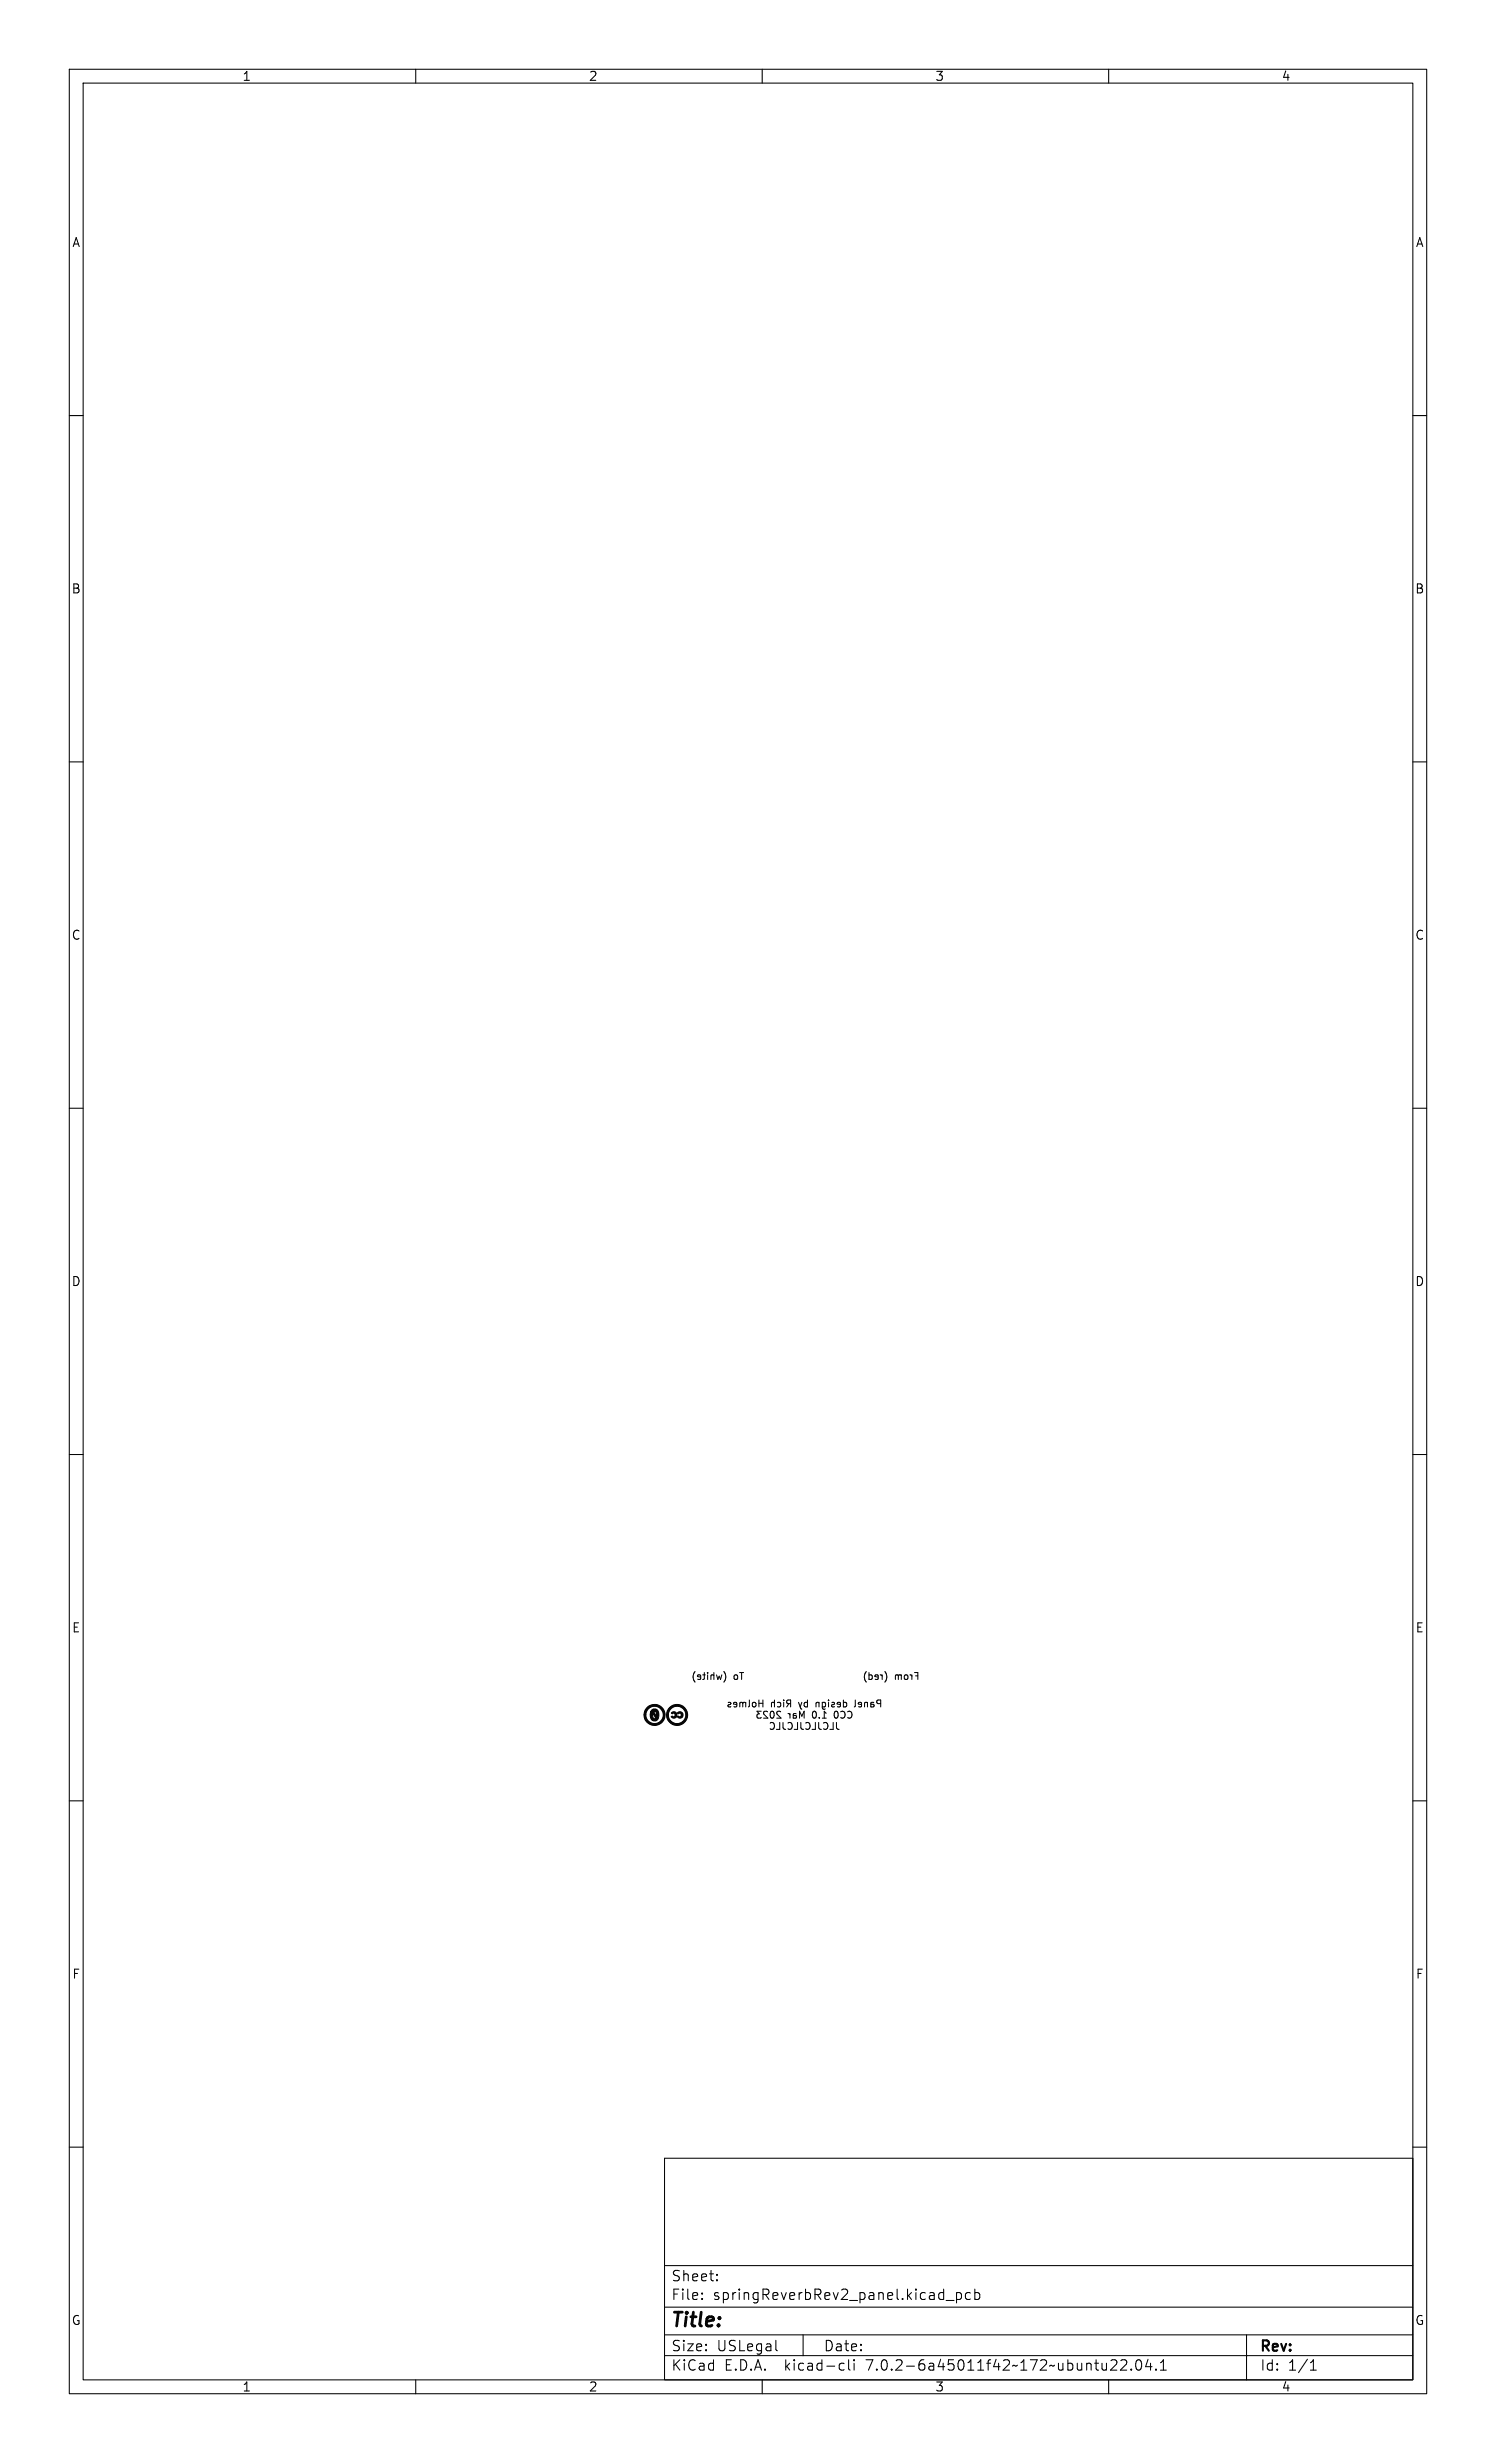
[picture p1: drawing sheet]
<svg xmlns="http://www.w3.org/2000/svg" width="216mm" height="356mm" viewBox="0 0 216 356" stroke-linecap="round" stroke-linejoin="round" font-family="sans-serif">
<defs><g id="words">
<text font-size="2.8" x="96.9" y="336.4">Title:</text>
<g font-size="2.1">
<text x="96.9" y="329.5">Sheet:</text>
<text x="96.9" y="332.2">File:</text>
<text x="102.9" y="332.2">springReverbRev2_panel.kicad_pcb</text>
<text x="96.9" y="339.6">Size:</text>
<text x="103.5" y="339.6">USLegal</text>
<text x="118.9" y="339.6">Date:</text>
<text x="181.9" y="339.8">Rev:</text>
<text x="96.9" y="342.4">KiCad</text>
<text x="104.5" y="342.4">E.D.A.</text>
<text x="113.3" y="342.4">kicad-cli</text>
<text x="125.1" y="342.4">7.0.2-6a45011f42~172~ubuntu22.04.1</text>
<text x="181.9" y="342.4">Id:</text>
<text x="185.9" y="342.4">1/1</text>
</g>
<g font-size="1.8">
<text x="35" y="11.8">1</text>
<text x="85" y="11.8">2</text>
<text x="135" y="11.8">3</text>
<text x="185" y="11.8">4</text>
<text x="10.4" y="35.8">A</text>
<text x="204.3" y="35.8">A</text>
<text x="10.3" y="85.8">B</text>
<text x="204.2" y="85.8">B</text>
<text x="10.3" y="135.8">C</text>
<text x="204.2" y="135.8">C</text>
<text x="10.3" y="185.8">D</text>
<text x="204.2" y="185.8">D</text>
<text x="10.4" y="235.8">E</text>
<text x="204.3" y="235.8">E</text>
<text x="10.4" y="285.8">F</text>
<text x="204.3" y="285.8">F</text>
<text x="10.3" y="335.8">G</text>
<text x="204.2" y="335.8">G</text>
<text x="35" y="345.4">1</text>
<text x="85" y="345.4">2</text>
<text x="135" y="345.4">3</text>
<text x="185" y="345.4">4</text>
</g>
<g font-size="1.4">
<text x="99.7" y="242.6">To</text>
<text x="102.3" y="242.6">(white)</text>
<text x="124.4" y="242.6">From</text>
<text x="129.1" y="242.6">(red)</text>
<text x="104.8" y="246.7">Panel</text>
<text x="109" y="248.3">CC0</text>
<text x="109.9" y="246.7">design</text>
<text x="110.9" y="249.9">JLCJLCJLCJLC</text>
<text x="112.9" y="248.3">1.0</text>
<text x="115.7" y="246.7">by</text>
<text x="116.2" y="248.3">Mar</text>
<text x="118.3" y="246.7">Rich</text>
<text x="119.8" y="248.3">2023</text>
<text x="122.5" y="246.7">Holmes</text>
</g>
</g></defs>
<g fill="none" stroke="#000" stroke-width=".15">
<path d="M10 10h195.9v335.6h-195.9zM12 12h191.9v331.6h-191.9zM60 10v2M110 10v2M160 10v2M10 60h2M203.9 60h2M10 110h2M203.9 110h2M10 160h2M203.9 160h2M10 210h2"/>
<path d="M203.9 210h2M10 260h2M101.4 241.8h.4M106.7 241.5h.6M107 241.5v1M108.7 245.8h.2l.2 .2-.1 .4h-.3M112.1 247.5l.6 .6h-.6M115.2 245.8l.3 .6M116.1 247.1l-.4 .7-.3-.7v1M118.1 245.8l-.3 .1v.5M118.7 248.1h.5M119.1 247.2l.1 .1"/>
<path d="M121.7 245.4v1M121.7 246.4h.4M121.7 245.8h.4M132 241.5h.5v1M132.1 242h.4M203.9 260h2M10 310h2M95.9 311.6h108v32h-108zM203.9 310h2M95.9 337.1h108M95.9 333.1h108M95.9 327.1h108"/>
<path d="M101.3 331.9v.1M101.3 331.1v.1M103.5 329.2v.1M103.5 328.4v.1M112 339.3l.2 .1M115.9 337.1v3M136.5 332.1h1.2M138 331v1.5M138 331.1l.5-.1 .3 .3v.4l-.2 .2h-.6M140 331.1l-.4-.1-.3 .3v.4l.2 .2h.5M140.7 331.1l.4-.1 .3 .3v.4l-.1 .2h-.6M140.7 330.5v1.5"/>
<path d="M179.9 337.1v6.5M60 343.6v2M95.9 340.1h108M110 343.6v2M121.4 341.2l.4 .1M121.8 342.1l-.4 .1M122.5 340.7v1.3l.2 .2M123.3 340.7v.1M123.3 341.2v1M160 343.6v2M160.9 340.7l.1 .1a.41 .41 0 0 1 .1 .5l-.8 .9h.9M161.8 340.8l.2-.1 .5 .1a.41 .41 0 0 1 0 .5l-.8 .9h.9"/>
<path d="M163.3 342.1v.1M164.1 340.8a.36 .36 0 0 1 .6 .2 .77 .77 0 0 1-.4 1.2 1 1 0 0 1-.2-1.4zM165.7 340.6l-.4 1.1h1M166 341.2v1M166.8 342.1v.1M167.5 342.2h.8M167.5 341.1l.4-.4v1.5M189.1 342.2h.9M189.1 341.1l.4-.4v1.5"/>
</g>
<path d="M94.1 246.9l.2-.2a.71 .71 0 0 1 .8 1 .64 .64 0 0 1-.7 .8 .64 .64 0 0 1-.6-.8v-.2h.4v.4a.2 .2 0 0 0 .1 .3 .2 .2 0 0 0 .3-.1 .2 .2 0 0 0-.1-.3l-.3-.5v.2h-.4l.1-.4h.5l.3 .7v-.1a.44 .44 0 0 0-.3-.6h-.5zM93.4 246.5a1.52 1.52 0 0 1 2.4 .4 1.52 1.52 0 0 1-1 2.2 1.52 1.52 0 0 1-1.9-1.5h.3a1.25 1.25 0 0 0 1.8 1.1 1.25 1.25 0 0 0 .2-2.1 1.25 1.25 0 0 0-2 .8v.2h-.3l.2-.6zM96.9 247.3a.47 .47 0 0 1 .7-.1 .47 .47 0 0 1 0 .7 .47 .47 0 0 1-.7-.1h.1a.24 .24 0 0 0 .4 0 .24 .24 0 0 0 0-.4 .24 .24 0 0 0-.4 0l-.1-.1zM97.8 247.3a.45 .45 0 0 1 .6-.1 .45 .45 0 0 1 0 .7 .45 .45 0 0 1-.6-.1h.1a.23 .23 0 0 0 .3 0 .23 .23 0 0 0 .1-.3 .23 .23 0 0 0-.4-.1zM96.6 246.5a1.52 1.52 0 0 1 2.4 .3 1.52 1.52 0 0 1-.9 2.2 1.52 1.52 0 0 1-1.9-1.4h.3a1.26 1.26 0 0 0 1.8 1.1 1.26 1.26 0 0 0 .1-2.2 1.26 1.26 0 0 0-1.9 1v.1h-.3l.1-.6z" fill="#000" stroke="#000" stroke-width=".14"/>
<path d="M69.1 60.6h2.8M160.3 60.6h2.8M69.1 254.6h2.8M160.3 254.6h2.8" fill="none" stroke="#fff" stroke-width="3.2"/>
<g fill="#fff" stroke="#fff" stroke-width=".14">
<circle cx="111.6" cy="177.6" r=".17"/>
<circle cx="112.9" cy="174.4" r=".17"/>
<circle cx="112.9" cy="180.8" r=".17"/>
<circle cx="116.1" cy="173.1" r=".17"/>
<circle cx="116.1" cy="182.1" r=".17"/>
<circle cx="119.2" cy="180.9" r=".18"/>
<circle cx="119.3" cy="174.4" r=".17"/>
<circle cx="120.6" cy="177.6" r=".17"/>
<circle cx="136.4" cy="97.6" r=".18"/>
<circle cx="137.8" cy="94.3" r=".18"/>
<circle cx="137.8" cy="100.9" r=".17"/>
<circle cx="141.1" cy="92.9" r=".18"/>
<circle cx="141.1" cy="102.3" r=".17"/>
<circle cx="144.3" cy="101" r=".18"/>
<circle cx="144.4" cy="94.3" r=".18"/>
<circle cx="145.8" cy="97.6" r=".18"/>
<circle cx="72.5" cy="207.6" r=".17"/>
<circle cx="74.3" cy="203.3" r=".17"/>
<circle cx="74.3" cy="211.9" r=".17"/>
<circle cx="78.6" cy="201.5" r=".17"/>
<circle cx="78.6" cy="213.7" r=".17"/>
<circle cx="82.8" cy="212" r=".17"/>
<circle cx="82.9" cy="203.3" r=".17"/>
<circle cx="84.7" cy="207.6" r=".17"/>
<circle cx="103.6" cy="131.1" r=".17"/>
<circle cx="72.5" cy="232.6" r=".17"/>
<circle cx="74.3" cy="228.3" r=".17"/>
<circle cx="74.3" cy="236.9" r=".17"/>
<circle cx="78.6" cy="226.5" r=".17"/>
<circle cx="78.6" cy="238.7" r=".17"/>
<circle cx="82.8" cy="237" r=".17"/>
<circle cx="82.9" cy="228.3" r=".17"/>
<circle cx="84.7" cy="232.6" r=".17"/>
<circle cx="97.5" cy="207.6" r=".17"/>
<circle cx="99.3" cy="203.3" r=".17"/>
<circle cx="99.3" cy="211.9" r=".17"/>
<circle cx="103.6" cy="201.5" r=".17"/>
<circle cx="103.6" cy="213.7" r=".17"/>
<circle cx="107.8" cy="212" r=".18"/>
<circle cx="107.9" cy="203.3" r=".17"/>
<circle cx="109.7" cy="207.6" r=".17"/>
<circle cx="147.5" cy="207.6" r=".17"/>
<circle cx="149.3" cy="203.3" r=".17"/>
<circle cx="149.3" cy="211.9" r=".17"/>
<circle cx="153.6" cy="201.5" r=".18"/>
<circle cx="153.6" cy="213.7" r=".18"/>
<circle cx="157.8" cy="212" r=".17"/>
<circle cx="157.9" cy="203.3" r=".17"/>
<circle cx="159.7" cy="207.6" r=".17"/>
<circle cx="122.5" cy="207.6" r=".18"/>
<circle cx="124.3" cy="203.3" r=".17"/>
<circle cx="124.3" cy="211.9" r=".17"/>
<circle cx="128.6" cy="201.5" r=".17"/>
<circle cx="128.6" cy="213.7" r=".17"/>
<circle cx="132.8" cy="212" r=".17"/>
<circle cx="132.9" cy="203.3" r=".18"/>
<circle cx="134.7" cy="207.6" r=".17"/>
<circle cx="147.5" cy="232.6" r=".17"/>
<circle cx="149.3" cy="228.3" r=".17"/>
<circle cx="149.3" cy="236.9" r=".17"/>
<circle cx="153.6" cy="226.5" r=".18"/>
<circle cx="153.6" cy="238.7" r=".18"/>
<circle cx="157.8" cy="237" r=".17"/>
<circle cx="157.9" cy="228.3" r=".17"/>
<circle cx="159.7" cy="232.6" r=".17"/>
<circle cx="86.4" cy="142.6" r=".17"/>
<circle cx="87.8" cy="139.3" r=".17"/>
<circle cx="87.8" cy="145.9" r=".18"/>
<circle cx="91.1" cy="137.9" r=".18"/>
<circle cx="91.1" cy="147.3" r=".18"/>
<circle cx="94.3" cy="146" r=".17"/>
<circle cx="94.4" cy="139.3" r=".17"/>
<circle cx="95.8" cy="142.6" r=".18"/>
<circle cx="124.1" cy="232.6" r=".17"/>
<circle cx="125.4" cy="229.4" r=".17"/>
<circle cx="125.4" cy="235.8" r=".18"/>
<circle cx="128.6" cy="228.1" r=".17"/>
<circle cx="128.6" cy="237.1" r=".17"/>
<circle cx="131.7" cy="235.9" r=".17"/>
<circle cx="131.8" cy="229.4" r=".17"/>
<circle cx="133.1" cy="232.6" r=".17"/>
<circle cx="86.4" cy="177.6" r=".17"/>
<circle cx="87.8" cy="174.3" r=".18"/>
<circle cx="87.8" cy="180.9" r=".17"/>
<circle cx="91.1" cy="172.9" r=".18"/>
<circle cx="91.1" cy="182.3" r=".18"/>
<circle cx="94.3" cy="181" r=".18"/>
<circle cx="94.4" cy="174.3" r=".18"/>
<circle cx="95.8" cy="177.6" r=".18"/>
<circle cx="136.4" cy="142.6" r=".17"/>
<circle cx="137.8" cy="139.3" r=".17"/>
<circle cx="137.8" cy="145.9" r=".18"/>
<circle cx="141.1" cy="137.9" r=".18"/>
<circle cx="141.1" cy="147.3" r=".17"/>
<circle cx="144.3" cy="146" r=".17"/>
<circle cx="144.4" cy="139.3" r=".17"/>
<circle cx="145.8" cy="142.6" r=".17"/>
<circle cx="156.1" cy="142.6" r=".17"/>
<circle cx="86.4" cy="97.6" r=".18"/>
<circle cx="87.8" cy="94.3" r=".18"/>
<circle cx="87.8" cy="100.9" r=".17"/>
<circle cx="91.1" cy="92.9" r=".18"/>
<circle cx="91.1" cy="102.3" r=".18"/>
<circle cx="94.3" cy="101" r=".18"/>
<circle cx="94.4" cy="94.3" r=".18"/>
<circle cx="95.8" cy="97.6" r=".18"/>
</g>
<use href="#words"/>
</svg>
